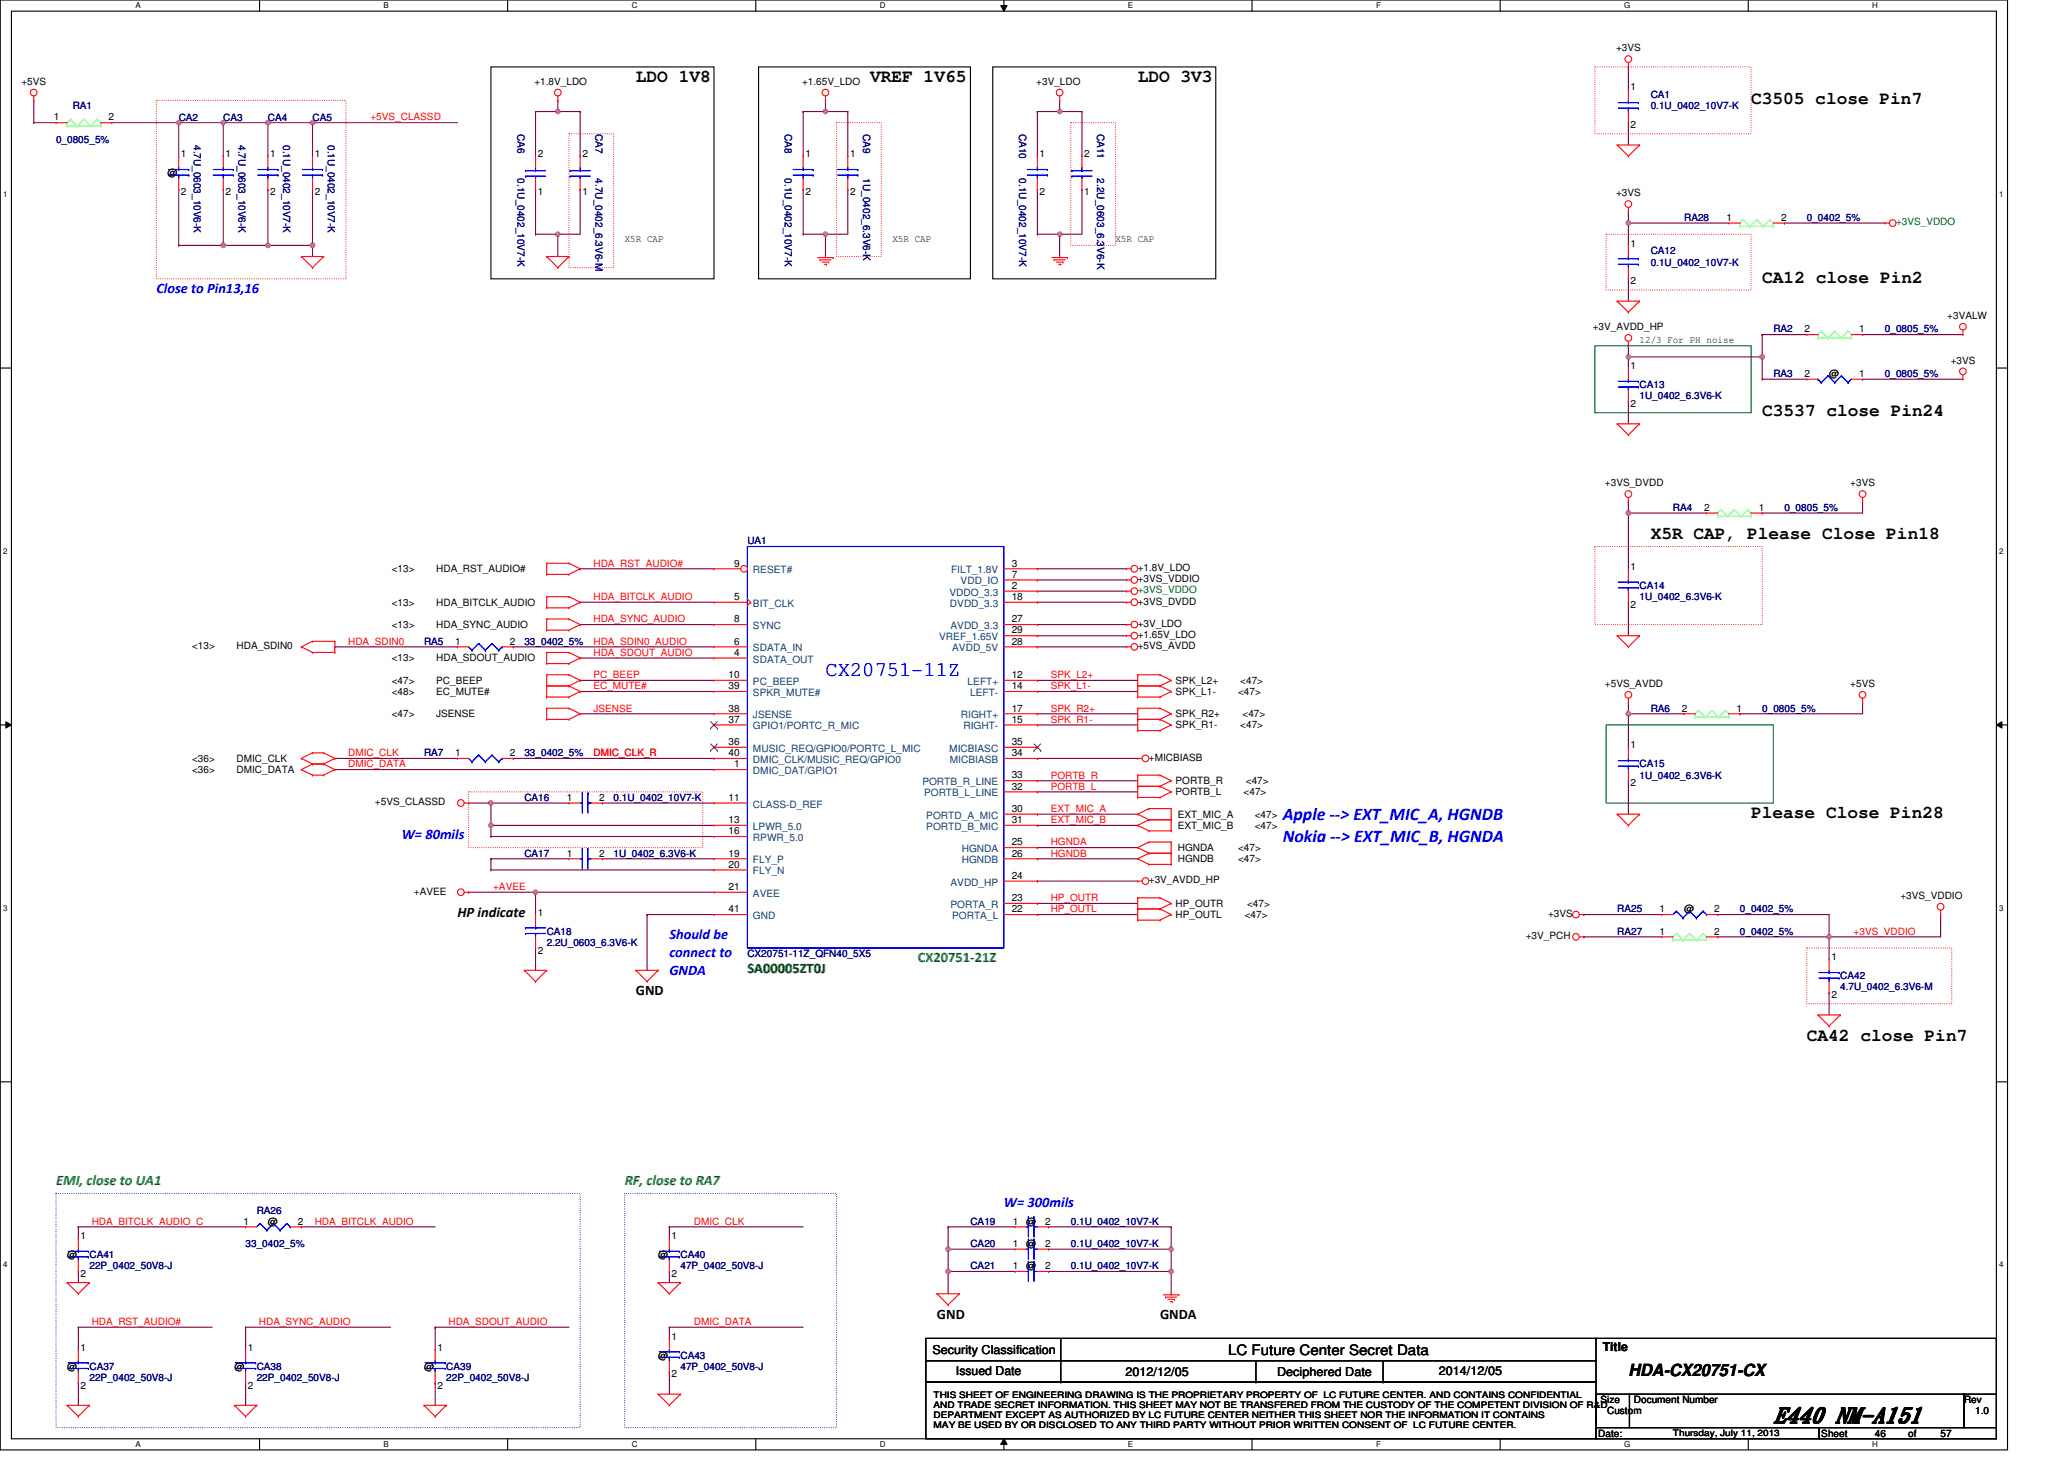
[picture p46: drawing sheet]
<svg xmlns="http://www.w3.org/2000/svg" width="297mm" height="210mm" viewBox="0 0 297 210" stroke-linecap="round" stroke-linejoin="round" font-family="sans-serif">
<defs><g id="words">
<text font-size="3" fill="#00f" x="118.5" y="96.9">CX20751-11Z</text>
<text font-size="3" x="254.6" y="204.1">E440 NM-A151</text>
<g font-size="2.6">
<text x="91.3" y="11.7">LDO 1V8</text>
<text x="124.9" y="11.7">VREF 1V65</text>
<text x="163.3" y="11.7">LDO 3V3</text>
<text x="251.3" y="14.9">C3505 close Pin7</text>
<text x="252.9" y="40.5">CA12 close Pin2</text>
<text x="252.9" y="59.7">C3537 close Pin24</text>
<text x="236.9" y="77.3">X5R CAP, Please Close Pin18</text>
<text x="251.3" y="117.3">Please Close Pin28</text>
<text x="259.3" y="149.4">CA42 close Pin7</text>
</g>
<g font-size="2.6" fill="#00f">
<text x="184.1" y="117.7">Apple --&gt; EXT_MIC_A, HGNDB</text>
<text x="184.1" y="120.8">Nokia --&gt; EXT_MIC_B, HGNDA</text>
</g>
<text font-size="2.4" x="233.7" y="197.4">HDA-CX20751-CX</text>
<g font-size="2.1" fill="#00f">
<text x="22.4" y="42">Close to Pin13,16</text>
<text x="57.6" y="120.4">W= 80mils</text>
<text x="96.1" y="134.8">Should be</text>
<text x="96.1" y="137.3">connect to</text>
<text x="96.1" y="139.9">GNDA</text>
<text x="144.1" y="173.2">W= 300mils</text>
</g>
<g font-size="2.1">
<text x="65.6" y="131.6">HP indicate</text>
<text x="91.3" y="142.8">GND</text>
<text x="134.5" y="189.2">GND</text>
<text x="166.5" y="189.2">GNDA</text>
<text x="176.2" y="194.4">LC Future Center Secret Data</text>
</g>
<g font-size="2.1" fill="#008000">
<text x="131.7" y="138">CX20751-21Z</text>
<text x="107.3" y="139.6">SA00005ZT0J</text>
<text x="8" y="170">EMI, close to UA1</text>
<text x="89.7" y="170">RF, close to RA7</text>
</g>
<g font-size="1.8">
<text x="133.8" y="194.3">Security Classification</text>
<text x="137.2" y="197.3">Issued Date</text>
<text x="161.5" y="197.5">2012/12/05</text>
<text x="183.3" y="197.5">Deciphered Date</text>
<text x="206.5" y="197.3">2014/12/05</text>
<text x="230" y="193.8">Title</text>
</g>
<g font-size="1.4">
<text x="231.9" y="7.4">+3VS</text>
<text x="3.1" y="12.2">+5VS</text>
<text x="7.7" y="17.3">1</text>
<text x="15.6" y="17.3">2</text>
<text x="76.7" y="12.2">+1.8V_LDO</text>
<text x="115.1" y="12.2">+1.65V_LDO</text>
<text x="148.7" y="12.2">+3V_LDO</text>
<text x="234" y="13">1</text>
<text x="26" y="22.6">1</text>
<text x="32.4" y="22.6">1</text>
<text x="38.8" y="22.6">1</text>
<text x="45.2" y="22.6">1</text>
<text x="77.2" y="22.6">2</text>
<text x="83.6" y="22.6">2</text>
<text x="115.6" y="22.6">1</text>
<text x="122" y="22.6">1</text>
<text x="149.2" y="22.6">1</text>
<text x="155.6" y="22.6">2</text>
<text x="234" y="18.4">2</text>
<text x="24" y="25.3">@</text>
<text x="26" y="28">2</text>
<text x="32.4" y="28">2</text>
<text x="38.8" y="28">2</text>
<text x="45.2" y="28">2</text>
<text x="77.2" y="28">1</text>
<text x="83.6" y="28">1</text>
<text x="115.6" y="28">2</text>
<text x="122" y="28">2</text>
<text x="149.2" y="28">2</text>
<text x="155.6" y="28">1</text>
<text x="231.9" y="28.2">+3VS</text>
<text x="89.7" y="34.8">X5R CAP</text>
<text x="128.1" y="34.8">X5R CAP</text>
<text x="160.1" y="34.8">X5R CAP</text>
<text x="234" y="35.4">1</text>
<text x="247.7" y="31.7">1</text>
<text x="255.6" y="31.7">2</text>
<text x="234" y="40.8">2</text>
<text x="228.6" y="47.4">+3V_AVDD_HP</text>
<text x="258.9" y="47.7">2</text>
<text x="266.8" y="47.7">1</text>
<text x="279.4" y="45.8">+3VALW</text>
<text x="234" y="53">1</text>
<text x="235.3" y="49.2">12/3 For PH noise</text>
<text x="279.9" y="52.2">+3VS</text>
<text x="234" y="58.4">2</text>
<text x="258.9" y="54.1">2</text>
<text x="262.5" y="54.1">@</text>
<text x="266.8" y="54.1">1</text>
<text x="230.3" y="69.8">+3VS_DVDD</text>
<text x="265.5" y="69.8">+3VS</text>
<text x="244.5" y="73.3">2</text>
<text x="252.4" y="73.3">1</text>
<text x="56.2" y="82.1">&lt;13&gt;</text>
<text x="62.6" y="82.1">HDA_RST_AUDIO#</text>
<text x="105.3" y="81.3">9</text>
<text x="145.2" y="81.3">3</text>
<text x="145.2" y="82.9">7</text>
<text x="163.3" y="83.5">+3VS_VDDIO</text>
<text x="163.3" y="81.9">+1.8V_LDO</text>
<text x="234" y="81.8">1</text>
<text x="56.2" y="86.9">&lt;13&gt;</text>
<text x="62.6" y="86.9">HDA_BITCLK_AUDIO</text>
<text x="105.3" y="89.3">8</text>
<text x="105.3" y="86.1">5</text>
<text x="145.2" y="84.5">2</text>
<text x="145.2" y="86.1">18</text>
<text x="145.2" y="89.3">27</text>
<text x="163.3" y="86.7">+3VS_DVDD</text>
<text x="163.3" y="89.9">+3V_LDO</text>
<text x="234" y="87.2">2</text>
<text x="27.6" y="93.1">&lt;13&gt;</text>
<text x="34" y="93.1">HDA_SDIN0</text>
<text x="56.2" y="90.1">&lt;13&gt;</text>
<text x="56.2" y="94.9">&lt;13&gt;</text>
<text x="62.6" y="90.1">HDA_SYNC_AUDIO</text>
<text x="62.6" y="94.9">HDA_SDOUT_AUDIO</text>
<text x="65.3" y="92.5">1</text>
<text x="73.2" y="92.5">2</text>
<text x="105.3" y="94.1">4</text>
<text x="105.3" y="92.5">6</text>
<text x="145.2" y="90.9">29</text>
<text x="145.2" y="92.5">28</text>
<text x="163.3" y="91.5">+1.65V_LDO</text>
<text x="163.3" y="93.1">+5VS_AVDD</text>
<text x="56.2" y="99.7">&lt;48&gt;</text>
<text x="56.2" y="98.1">&lt;47&gt;</text>
<text x="62.6" y="99.7">EC_MUTE#</text>
<text x="62.6" y="98.1">PC_BEEP</text>
<text x="104.5" y="98.9">39</text>
<text x="104.5" y="97.3">10</text>
<text x="145.2" y="97.3">12</text>
<text x="145.2" y="98.9">14</text>
<text x="168.7" y="98.1">SPK_L2+</text>
<text x="168.7" y="99.7">SPK_L1-</text>
<text x="177.7" y="99.7">&lt;47&gt;</text>
<text x="178" y="98.1">&lt;47&gt;</text>
<text x="230.3" y="98.6">+5VS_AVDD</text>
<text x="265.5" y="98.6">+5VS</text>
<text x="56.2" y="102.9">&lt;47&gt;</text>
<text x="62.6" y="102.9">JSENSE</text>
<text x="104.5" y="103.7">37</text>
<text x="104.5" y="102.1">38</text>
<text x="104.5" y="106.9">36</text>
<text x="145.2" y="103.7">15</text>
<text x="145.2" y="102.1">17</text>
<text x="145.2" y="106.9">35</text>
<text x="168.7" y="102.9">SPK_R2+</text>
<text x="168.7" y="104.5">SPK_R1-</text>
<text x="178" y="104.5">&lt;47&gt;</text>
<text x="178.3" y="102.9">&lt;47&gt;</text>
<text x="234" y="107.4">1</text>
<text x="241.3" y="102.1">2</text>
<text x="249.2" y="102.1">1</text>
<text x="27.6" y="109.3">&lt;36&gt;</text>
<text x="27.6" y="110.9">&lt;36&gt;</text>
<text x="34" y="109.3">DMIC_CLK</text>
<text x="34" y="110.9">DMIC_DATA</text>
<text x="65.3" y="108.5">1</text>
<text x="73.2" y="108.5">2</text>
<text x="104.5" y="108.5">40</text>
<text x="105.3" y="110.1">1</text>
<text x="145.2" y="108.5">34</text>
<text x="145.2" y="111.7">33</text>
<text x="145.2" y="113.3">32</text>
<text x="164.9" y="109.1">+MICBIASB</text>
<text x="168.7" y="112.5">PORTB_R</text>
<text x="178.8" y="112.5">&lt;47&gt;</text>
<text x="234" y="112.8">2</text>
<text x="53.8" y="115.5">+5VS_CLASSD</text>
<text x="81.3" y="114.9">1</text>
<text x="86" y="114.9">2</text>
<text x="104.5" y="114.9">11</text>
<text x="104.5" y="118.1">13</text>
<text x="104.5" y="119.7">16</text>
<text x="145.2" y="116.5">30</text>
<text x="145.2" y="118.1">31</text>
<text x="168.7" y="114.1">PORTB_L</text>
<text x="169" y="117.3">EXT_MIC_A</text>
<text x="169" y="118.9">EXT_MIC_B</text>
<text x="178.5" y="114.1">&lt;47&gt;</text>
<text x="180.1" y="117.3">&lt;47&gt;</text>
<text x="180.1" y="118.9">&lt;47&gt;</text>
<text x="81.3" y="122.9">1</text>
<text x="86" y="122.9">2</text>
<text x="104.5" y="122.9">19</text>
<text x="104.5" y="124.5">20</text>
<text x="145.2" y="122.9">26</text>
<text x="145.2" y="121.3">25</text>
<text x="169" y="122.1">HGNDA</text>
<text x="169" y="123.7">HGNDB</text>
<text x="177.7" y="122.1">&lt;47&gt;</text>
<text x="177.7" y="123.7">&lt;47&gt;</text>
<text x="59.4" y="128.3">+AVEE</text>
<text x="77.2" y="131.4">1</text>
<text x="104.5" y="127.7">21</text>
<text x="104.5" y="130.9">41</text>
<text x="145.2" y="130.9">22</text>
<text x="145.2" y="129.3">23</text>
<text x="145.2" y="126.1">24</text>
<text x="164.9" y="126.7">+3V_AVDD_HP</text>
<text x="168.7" y="130.1">HP_OUTR</text>
<text x="168.7" y="131.7">HP_OUTL</text>
<text x="178.6" y="131.7">&lt;47&gt;</text>
<text x="178.9" y="130.1">&lt;47&gt;</text>
<text x="222.1" y="131.5">+3VS</text>
<text x="238.1" y="130.9">1</text>
<text x="241.7" y="130.9">@</text>
<text x="246" y="130.9">2</text>
<text x="272.7" y="129">+3VS_VDDIO</text>
<text x="77.2" y="136.8">2</text>
<text x="218.9" y="134.7">+3V_PCH</text>
<text x="238.1" y="134.1">1</text>
<text x="246" y="134.1">2</text>
<text x="262.8" y="137.8">1</text>
<text x="262.8" y="143.2">2</text>
<text x="11.6" y="177.8">1</text>
<text x="34.9" y="175.7">1</text>
<text x="38.4" y="175.7">@</text>
<text x="42.8" y="175.7">2</text>
<text x="96.4" y="177.8">1</text>
<text x="145.3" y="178.9">1</text>
<text x="145.3" y="175.7">1</text>
<text x="147.3" y="178.9">@</text>
<text x="147.3" y="175.7">@</text>
<text x="150" y="178.9">2</text>
<text x="150" y="175.7">2</text>
<text x="9.6" y="180.5">@</text>
<text x="11.6" y="183.2">2</text>
<text x="94.5" y="180.5">@</text>
<text x="96.4" y="183.2">2</text>
<text x="145.3" y="182.1">1</text>
<text x="147.3" y="182.1">@</text>
<text x="150" y="182.1">2</text>
<text x="9.6" y="196.5">@</text>
<text x="11.6" y="193.8">1</text>
<text x="33.6" y="196.5">@</text>
<text x="35.6" y="193.8">1</text>
<text x="60.8" y="196.5">@</text>
<text x="62.8" y="193.8">1</text>
<text x="94.5" y="194.9">@</text>
<text x="96.4" y="192.2">1</text>
<text x="96.4" y="197.6">2</text>
<text x="11.6" y="199.2">2</text>
<text x="35.6" y="199.2">2</text>
<text x="62.8" y="199.2">2</text>
<text x="229.7" y="201.3">Size</text>
<text x="230.6" y="202.9">Custom</text>
<text x="234.5" y="201.3">Document Number</text>
<text x="281.8" y="201.3">Rev</text>
<text x="283.4" y="202.9">1.0</text>
<text x="229.4" y="206.1">Date:</text>
<text x="261.4" y="206.1">Sheet</text>
<text x="269" y="206.1">46</text>
<text x="273.8" y="206.1">of</text>
<text x="278.5" y="206.1">57</text>
</g>
<g font-size="1.4" fill="#000080">
<text x="10.4" y="15.7">RA1</text>
<text x="25.6" y="17.3">CA2</text>
<text x="32" y="17.3">CA3</text>
<text x="38.4" y="17.3">CA4</text>
<text x="44.8" y="17.3">CA5</text>
<text x="236.9" y="14.1">CA1</text>
<text x="236.9" y="15.7">0.1U_0402_10V7-K</text>
<text x="8" y="20.5">0_0805_5%</text>
<text x="27.8" y="20.8" transform="rotate(90 27.8 20.8)">4.7U_0603_10V6-K</text>
<text x="34.2" y="20.8" transform="rotate(90 34.2 20.8)">4.7U_0603_10V6-K</text>
<text x="40.6" y="20.8" transform="rotate(90 40.6 20.8)">0.1U_0402_10V7-K</text>
<text x="47" y="20.8" transform="rotate(90 47 20.8)">0.1U_0402_10V7-K</text>
<text x="74.2" y="19.2" transform="rotate(90 74.2 19.2)">CA6</text>
<text x="85.4" y="19.2" transform="rotate(90 85.4 19.2)">CA7</text>
<text x="112.6" y="19.2" transform="rotate(90 112.6 19.2)">CA8</text>
<text x="123.8" y="19.2" transform="rotate(90 123.8 19.2)">CA9</text>
<text x="146.2" y="19.2" transform="rotate(90 146.2 19.2)">CA10</text>
<text x="157.4" y="19.2" transform="rotate(90 157.4 19.2)">CA11</text>
<text x="74.2" y="25.6" transform="rotate(90 74.2 25.6)">0.1U_0402_10V7-K</text>
<text x="85.4" y="25.6" transform="rotate(90 85.4 25.6)">4.7U_0402_6.3V6-M</text>
<text x="112.6" y="25.6" transform="rotate(90 112.6 25.6)">0.1U_0402_10V7-K</text>
<text x="123.8" y="25.6" transform="rotate(90 123.8 25.6)">1U_0402_6.3V6-K</text>
<text x="146.2" y="25.6" transform="rotate(90 146.2 25.6)">0.1U_0402_10V7-K</text>
<text x="157.4" y="25.6" transform="rotate(90 157.4 25.6)">2.2U_0603_6.3V6-K</text>
<text x="241.7" y="31.7">RA28</text>
<text x="259.3" y="31.7">0_0402_5%</text>
<text x="236.9" y="36.5">CA12</text>
<text x="236.9" y="38.1">0.1U_0402_10V7-K</text>
<text x="254.5" y="47.7">RA2</text>
<text x="270.5" y="47.7">0_0805_5%</text>
<text x="235.3" y="55.7">CA13</text>
<text x="235.3" y="57.3">1U_0402_6.3V6-K</text>
<text x="254.5" y="54.1">RA3</text>
<text x="270.5" y="54.1">0_0805_5%</text>
<text x="240.1" y="73.3">RA4</text>
<text x="256.1" y="73.3">0_0805_5%</text>
<text x="107.3" y="78.1">UA1</text>
<text x="235.3" y="84.5">CA14</text>
<text x="235.3" y="86.1">1U_0402_6.3V6-K</text>
<text x="60.8" y="92.5">RA5</text>
<text x="75.2" y="92.5">33_0402_5%</text>
<text x="236.9" y="102.1">RA6</text>
<text x="252.9" y="102.1">0_0805_5%</text>
<text x="60.8" y="108.5">RA7</text>
<text x="75.2" y="108.5">33_0402_5%</text>
<text x="235.3" y="110.1">CA15</text>
<text x="235.3" y="111.7">1U_0402_6.3V6-K</text>
<text x="75.2" y="114.9">CA16</text>
<text x="88" y="114.9">0.1U_0402_10V7-K</text>
<text x="75.2" y="122.9">CA17</text>
<text x="88" y="122.9">1U_0402_6.3V6-K</text>
<text x="232.1" y="130.9">RA25</text>
<text x="249.7" y="130.9">0_0402_5%</text>
<text x="78.4" y="134.1">CA18</text>
<text x="78.4" y="135.7">2.2U_0603_6.3V6-K</text>
<text x="107.3" y="137.3">CX20751-11Z_QFN40_5X5</text>
<text x="232.1" y="134.1">RA27</text>
<text x="249.7" y="134.1">0_0402_5%</text>
<text x="264.1" y="140.5">CA42</text>
<text x="264.1" y="142.1">4.7U_0402_6.3V6-M</text>
<text x="35.2" y="178.9">33_0402_5%</text>
<text x="36.8" y="174.1">RA26</text>
<text x="139.3" y="178.9">CA20</text>
<text x="139.3" y="175.7">CA19</text>
<text x="153.7" y="178.9">0.1U_0402_10V7-K</text>
<text x="153.7" y="175.7">0.1U_0402_10V7-K</text>
<text x="12.8" y="180.5">CA41</text>
<text x="12.8" y="182.1">22P_0402_50V8-J</text>
<text x="97.7" y="180.5">CA40</text>
<text x="97.7" y="182.1">47P_0402_50V8-J</text>
<text x="139.3" y="182.1">CA21</text>
<text x="153.7" y="182.1">0.1U_0402_10V7-K</text>
<text x="12.8" y="196.5">CA37</text>
<text x="36.8" y="196.5">CA38</text>
<text x="64" y="196.5">CA39</text>
<text x="97.7" y="194.9">CA43</text>
<text x="97.7" y="196.5">47P_0402_50V8-J</text>
<text x="12.8" y="198.1">22P_0402_50V8-J</text>
<text x="36.8" y="198.1">22P_0402_50V8-J</text>
<text x="64" y="198.1">22P_0402_50V8-J</text>
</g>
<g font-size="1.4" fill="#f00">
<text x="53.2" y="17.3">+5VS_CLASSD</text>
<text x="85.2" y="81.3">HDA_RST_AUDIO#</text>
<text x="85.2" y="86.1">HDA_BITCLK_AUDIO</text>
<text x="85.2" y="89.3">HDA_SYNC_AUDIO</text>
<text x="50" y="92.5">HDA_SDIN0</text>
<text x="85.2" y="94.1">HDA_SDOUT_AUDIO</text>
<text x="85.2" y="92.5">HDA_SDIN0_AUDIO</text>
<text x="85.2" y="97.3">PC_BEEP</text>
<text x="85.2" y="98.9">EC_MUTE#</text>
<text x="150.8" y="97.3">SPK_L2+</text>
<text x="150.8" y="98.9">SPK_L1-</text>
<text x="85.2" y="102.1">JSENSE</text>
<text x="150.8" y="102.1">SPK_R2+</text>
<text x="150.8" y="103.7">SPK_R1-</text>
<text x="50" y="108.5">DMIC_CLK</text>
<text x="50" y="110.1">DMIC_DATA</text>
<text x="85.2" y="108.5">DMIC_CLK_R</text>
<text x="150.8" y="111.7">PORTB_R</text>
<text x="150.8" y="113.3">PORTB_L</text>
<text x="150.8" y="118.1">EXT_MIC_B</text>
<text x="150.8" y="116.5">EXT_MIC_A</text>
<text x="150.8" y="121.3">HGNDA</text>
<text x="150.8" y="122.9">HGNDB</text>
<text x="70.8" y="127.7">+AVEE</text>
<text x="150.8" y="130.9">HP_OUTL</text>
<text x="150.8" y="129.3">HP_OUTR</text>
<text x="266" y="134.1">+3VS_VDDIO</text>
<text x="13.2" y="175.7">HDA_BITCLK_AUDIO_C</text>
<text x="45.2" y="175.7">HDA_BITCLK_AUDIO</text>
<text x="99.6" y="175.7">DMIC_CLK</text>
<text x="13.2" y="190.1">HDA_RST_AUDIO#</text>
<text x="37.2" y="190.1">HDA_SYNC_AUDIO</text>
<text x="64.4" y="190.1">HDA_SDOUT_AUDIO</text>
<text x="99.6" y="190.1">DMIC_DATA</text>
</g>
<g font-size="1.4" fill="#008000">
<text x="272.1" y="32.3">+3VS_VDDO</text>
<text x="163.3" y="85.1">+3VS_VDDO</text>
</g>
<g font-size="1.4" fill="#004080">
<text x="108.1" y="82.3">RESET#</text>
<text x="136.5" y="82.3">FILT_1.8V</text>
<text x="137.8" y="83.9">VDD_IO</text>
<text x="108.1" y="87.1">BIT_CLK</text>
<text x="136.2" y="85.5">VDDO_3.3</text>
<text x="136.3" y="87.1">DVDD_3.3</text>
<text x="108.1" y="95.1">SDATA_OUT</text>
<text x="108.1" y="93.5">SDATA_IN</text>
<text x="108.1" y="90.3">SYNC</text>
<text x="134.8" y="91.9">VREF_1.65V</text>
<text x="136.4" y="90.3">AVDD_3.3</text>
<text x="136.6" y="93.5">AVDD_5V</text>
<text x="108.1" y="99.9">SPKR_MUTE#</text>
<text x="108.1" y="98.3">PC_BEEP</text>
<text x="138.9" y="98.3">LEFT+</text>
<text x="139.2" y="99.9">LEFT-</text>
<text x="108.1" y="104.7">GPIO1/PORTC_R_MIC</text>
<text x="108.1" y="103.1">JSENSE</text>
<text x="108.1" y="107.9">MUSIC_REQ/GPIO0/PORTC_L_MIC</text>
<text x="136.2" y="107.9">MICBIASC</text>
<text x="137.9" y="103.1">RIGHT+</text>
<text x="138.3" y="104.7">RIGHT-</text>
<text x="108.1" y="111.1">DMIC_DAT/GPIO1</text>
<text x="108.1" y="109.5">DMIC_CLK/MUSIC_REQ/GPIO0</text>
<text x="132.4" y="112.7">PORTB_R_LINE</text>
<text x="136.3" y="109.5">MICBIASB</text>
<text x="108.1" y="115.9">CLASS-D_REF</text>
<text x="108.1" y="119.1">LPWR_5.0</text>
<text x="132.6" y="114.3">PORTB_L_LINE</text>
<text x="132.9" y="117.5">PORTD_A_MIC</text>
<text x="132.9" y="119.1">PORTD_B_MIC</text>
<text x="108.1" y="123.9">FLY_P</text>
<text x="108.1" y="125.5">FLY_N</text>
<text x="108.1" y="120.7">RPWR_5.0</text>
<text x="138" y="123.9">HGNDB</text>
<text x="138" y="122.3">HGNDA</text>
<text x="108.1" y="128.7">AVEE</text>
<text x="108.1" y="131.9">GND</text>
<text x="136.4" y="130.3">PORTA_R</text>
<text x="136.4" y="127.1">AVDD_HP</text>
<text x="136.6" y="131.9">PORTA_L</text>
</g>
<g font-size="1.3">
<text x="134" y="200.5">THIS SHEET OF ENGINEERING DRAWING IS THE PROPRIETARY PROPERTY OF LC FUTURE CENTER. AND CONTAINS CONFIDENTIAL</text>
<text x="134" y="202">AND TRADE SECRET INFORMATION. THIS SHEET MAY NOT BE TRANSFERED FROM THE CUSTODY OF THE COMPETENT DIVISION OF R&amp;D</text>
<text x="134" y="203.5">DEPARTMENT EXCEPT AS AUTHORIZED BY LC FUTURE CENTER NEITHER THIS SHEET NOR THE INFORMATION IT CONTAINS</text>
<text x="134" y="204.9">MAY BE USED BY OR DISCLOSED TO ANY THIRD PARTY WITHOUT PRIOR WRITTEN CONSENT OF LC FUTURE CENTER.</text>
<text x="240.1" y="206">Thursday, July 11, 2013</text>
</g>
<g font-size="1.1">
<text x="19.4" y="1.2">A</text>
<text x="55" y="1.2">B</text>
<text x="90.6" y="1.2">C</text>
<text x="126.3" y="1.2">D</text>
<text x="161.9" y="1.2">E</text>
<text x="197.5" y="1.2">F</text>
<text x="233.1" y="1.2">G</text>
<text x="268.7" y="1.2">H</text>
<text x=".4" y="28.2">1</text>
<text x="286.9" y="28.2">1</text>
<text x=".4" y="79.4">2</text>
<text x="286.9" y="79.4">2</text>
<text x=".4" y="130.6">3</text>
<text x="286.9" y="130.6">3</text>
<text x=".4" y="181.9">4</text>
<text x="286.9" y="181.9">4</text>
<text x="19.4" y="207.6">A</text>
<text x="55" y="207.6">B</text>
<text x="90.6" y="207.6">C</text>
<text x="126.3" y="207.6">D</text>
<text x="161.9" y="207.6">E</text>
<text x="197.5" y="207.6">F</text>
<text x="233.1" y="207.6">G</text>
<text x="268.7" y="207.6">H</text>
</g>
</g></defs>
<path d="M0 0h288.1v208h-288.1zM1.6 1.6h284.9v204.8h-284.9z" fill="none" stroke="#000" stroke-width=".16"/>
<g fill="#fff">
<path d="M19.4 .2h.8v1.2h-.8z"/>
<path d="M19.4 206.6h.8v1.3h-.8z"/>
</g>
<path d="M37.2 0v1.6M37.2 206.4v1.6" fill="none" stroke="#000" stroke-width=".16"/>
<g fill="#fff">
<path d="M55 .2h.8v1.2h-.8z"/>
<path d="M55 206.6h.8v1.3h-.8z"/>
</g>
<path d="M72.8 0v1.6M72.8 206.4v1.6" fill="none" stroke="#000" stroke-width=".16"/>
<g fill="#fff">
<path d="M90.6 .2h.9v1.2h-.9z"/>
<path d="M90.6 206.6h.9v1.3h-.9z"/>
</g>
<path d="M108.5 0v1.6M108.5 206.4v1.6" fill="none" stroke="#000" stroke-width=".16"/>
<g fill="#fff">
<path d="M126.3 .2h.8v1.2h-.8z"/>
<path d="M126.3 206.6h.8v1.3h-.8z"/>
</g>
<path d="M144.1 0v1.6M144.1 206.4v1.6" fill="none" stroke="#000" stroke-width=".16"/>
<path d="M143.6 .8h.9l-.4 .8zM144.1 206.4l.4 .8h-.9z" fill="#000"/>
<path d="M143.6 .8h.9l-.4 .8zM144.1 206.4l.4 .8h-.9z" fill="none" stroke="#000" stroke-width=".14"/>
<g fill="#fff">
<path d="M161.9 .2h.7v1.2h-.7z"/>
<path d="M161.9 206.6h.7v1.3h-.7z"/>
</g>
<path d="M179.7 0v1.6M179.7 206.4v1.6" fill="none" stroke="#000" stroke-width=".16"/>
<g fill="#fff">
<path d="M197.5 .2h.7v1.2h-.7z"/>
<path d="M197.5 206.6h.7v1.3h-.7z"/>
</g>
<path d="M215.3 0v1.6M215.3 206.4v1.6" fill="none" stroke="#000" stroke-width=".16"/>
<g fill="#fff">
<path d="M233.1 .2h.9v1.2h-.9z"/>
<path d="M233.1 206.6h.9v1.3h-.9z"/>
</g>
<path d="M250.9 0v1.6M250.9 206.4v1.6" fill="none" stroke="#000" stroke-width=".16"/>
<g fill="#fff">
<path d="M268.7 .2h.8v1.2h-.8z"/>
<path d="M268.7 206.6h.8v1.3h-.8z"/>
<path d="M.4 27.2h.7v1.3h-.7z"/>
<path d="M286.9 27.2h.6v1.3h-.6z"/>
<path d="M.4 78.4h.7v1.3h-.7z"/>
<path d="M286.9 78.4h.6v1.3h-.6z"/>
</g>
<path d="M0 52.8h1.6M286.5 52.8h1.6" fill="none" stroke="#000" stroke-width=".16"/>
<g fill="#fff">
<path d="M.4 129.6h.7v1.3h-.7z"/>
<path d="M286.9 129.6h.6v1.3h-.6z"/>
</g>
<path d="M0 104h1.6M286.5 104h1.6" fill="none" stroke="#000" stroke-width=".16"/>
<path d="M.8 103.5l.8 .5-.8 .5zM286.5 104l.8-.5v1z" fill="#000"/>
<path d="M.8 103.5l.8 .5-.8 .5zM286.5 104l.8-.5v1z" fill="none" stroke="#000" stroke-width=".14"/>
<g fill="#fff">
<path d="M.4 180.8h.7v1.3h-.7z"/>
<path d="M286.9 180.8h.6v1.3h-.6z"/>
</g>
<path d="M70.4 9.6h32.1v30.4h-32.1zM108.9 9.6h30.4v30.4h-30.4zM142.5 9.6h32v30.4h-32zM0 155.2h1.6M286.5 155.2h1.6" fill="none" stroke="#000" stroke-width=".16"/>
<path d="M22.4 14.4h27.2v25.6h-27.2zM81.6 19.2h6.4v19.2h-6.4zM120.1 17.6h6.4v19.2h-6.4zM153.7 17.6h6.4v17.6h-6.4zM228.9 9.6h22.4v9.6h-22.4zM230.5 33.6h20.8v8h-20.8zM228.9 78.4h24v11.2h-24zM67.2 113.6h33.7v8h-33.7zM259.3 136h20.8v8h-20.8z" fill="none" stroke="#f00" stroke-width=".16" stroke-dasharray="0 .3"/>
<path d="M228.9 49.6h22.4v9.6h-22.4zM230.5 104h24v11.2h-24z" fill="none" stroke="#008000" stroke-width=".16"/>
<path d="M8 171.2h75.2v33.6h-75.2zM89.7 171.2h30.4v33.6h-30.4z" fill="none" stroke="#00f" stroke-width=".16" stroke-dasharray="0 .3"/>
<path d="M150.5 179.2h.1M150.5 179.2h17.6" fill="none" stroke="#800040" stroke-width=".16"/>
<circle cx="168.1" cy="179.2" r=".31" fill="#f0f"/>
<circle cx="168.1" cy="179.2" r=".31" fill="none" stroke="#f0f" stroke-width=".16"/>
<path d="M150.5 182.4h.1M150.5 182.4h17.6" fill="none" stroke="#800040" stroke-width=".16"/>
<circle cx="168.1" cy="182.4" r=".31" fill="#f0f"/>
<circle cx="168.1" cy="182.4" r=".31" fill="none" stroke="#f0f" stroke-width=".16"/>
<g fill="none" stroke="#800040" stroke-width=".16">
<path d="M48 92.8h.1M48 92.8h17.6M83.2 86.4h.1M83.2 89.6h.1M83.2 94.4h.1M83.2 97.6h.1M83.2 99.2h.1M83.2 86.4h19.3M83.2 89.6h19.3M83.2 94.4h19.3M83.2 97.6h19.3M83.2 99.2h19.3"/>
<path d="M148.9 86.4h.1M148.9 81.6h.1M148.9 91.2h.1M148.9 89.6h.1M148.9 92.8h.1M148.9 86.4h12.8M148.9 89.6h12.8M148.9 92.8h12.8M148.9 81.6h12.8M148.9 91.2h12.8M83.2 102.4h.1M83.2 102.4h19.3"/>
<path d="M233.7 112h.1M233.7 102.4h.1M233.7 102.4v4.8M233.7 112v4.8M249.7 102.4h.1M267.3 100.8h.1M267.3 100.8v1.6h-17.6"/>
</g>
<circle cx="233.7" cy="102.4" r=".31" fill="#f0f"/>
<circle cx="233.7" cy="102.4" r=".31" fill="none" stroke="#f0f" stroke-width=".16"/>
<path d="M233.7 102.4h.1M233.7 102.4h8" fill="none" stroke="#800040" stroke-width=".16"/>
<circle cx="233.7" cy="102.4" r=".31" fill="#f0f"/>
<circle cx="233.7" cy="102.4" r=".31" fill="none" stroke="#f0f" stroke-width=".16"/>
<path d="M70.4 118.4h.1M70.4 118.4h32.1" fill="none" stroke="#800040" stroke-width=".16"/>
<circle cx="70.4" cy="118.4" r=".31" fill="#f0f"/>
<circle cx="70.4" cy="118.4" r=".31" fill="none" stroke="#f0f" stroke-width=".16"/>
<g fill="none" stroke="#800040" stroke-width=".16">
<path d="M70.4 118.4h.1M70.4 115.2h.1M70.4 118.4v1.6M70.4 115.2h11.2M86.4 115.2h.1M86.4 115.2h16.1M70.4 120h.1M70.4 120h32.1M148.9 121.6h.1M148.9 123.2h.1M148.9 121.6h14.4M148.9 123.2h14.4"/>
<path d="M168.1 176h.1M168.1 179.2h.1M168.1 176v9.6M168.1 182.4h.1"/>
</g>
<circle cx="70.4" cy="115.2" r=".31" fill="#f0f"/>
<circle cx="70.4" cy="115.2" r=".31" fill="none" stroke="#f0f" stroke-width=".16"/>
<path d="M76.8 16h.1M76.8 16v6.4M80 16h.1M80 16h3.2M148.9 118.4h.1M148.9 116.8h.1M148.9 118.4h14.4M148.9 116.8h14.4M148.9 126.4h.1M148.9 126.4h14.4" fill="none" stroke="#800040" stroke-width=".16"/>
<circle cx="80" cy="16" r=".31" fill="#f0f"/>
<circle cx="80" cy="16" r=".31" fill="none" stroke="#f0f" stroke-width=".16"/>
<path d="M83.2 16h.1M83.2 16v6.4M76.8 27.2h.1M76.8 27.2v6.4M80 33.6h.1M80 33.6h3.2" fill="none" stroke="#800040" stroke-width=".16"/>
<circle cx="80" cy="33.6" r=".31" fill="#f0f"/>
<circle cx="80" cy="33.6" r=".31" fill="none" stroke="#f0f" stroke-width=".16"/>
<g fill="none" stroke="#800040" stroke-width=".16">
<path d="M76.8 16h.1M80 14.4h.1M80 14.4v1.6h-3.2M233.7 17.6h.1M233.7 9.6h.1M233.7 9.6v3.2M233.7 17.6v3.2M76.8 33.6h.1M76.8 33.6h3.2M80 33.6h.1M80 33.6v3.2M83.2 27.2h.1"/>
<path d="M83.2 27.2v6.4M233.7 32h.1M233.7 32v3.2M233.7 40h.1M233.7 40v3.2M252.9 54.4h.1M252.9 51.2h.1M252.9 54.4h6.4M252.9 51.2v3.2M267.3 48h.1M267.3 54.4h.1M267.3 48h14.4"/>
<path d="M267.3 54.4h14.4M148.9 131.2h.1M148.9 129.6h.1M148.9 131.2h14.4M148.9 129.6h14.4"/>
</g>
<circle cx="252.9" cy="51.2" r=".31" fill="#f0f"/>
<circle cx="252.9" cy="51.2" r=".31" fill="none" stroke="#f0f" stroke-width=".16"/>
<path d="M233.7 51.2h.1M233.7 51.2h19.2M252.9 48h.1M252.9 48h6.4" fill="none" stroke="#800040" stroke-width=".16"/>
<circle cx="252.9" cy="51.2" r=".31" fill="#f0f"/>
<circle cx="252.9" cy="51.2" r=".31" fill="none" stroke="#f0f" stroke-width=".16"/>
<circle cx="233.7" cy="51.2" r=".31" fill="#f0f"/>
<circle cx="233.7" cy="51.2" r=".31" fill="none" stroke="#f0f" stroke-width=".16"/>
<g fill="none" stroke="#800040" stroke-width=".16">
<path d="M233.7 49.6h.1M233.7 49.6v1.6M252.9 48h.1M252.9 48v3.2M233.7 73.6h.1M233.7 73.6v8M252.9 73.6h.1M252.9 73.6h14.4M233.7 86.4h.1M233.7 86.4v4.8M148.9 112h.1M148.9 113.6h.1"/>
<path d="M148.9 112h14.4M148.9 113.6h14.4"/>
</g>
<circle cx="233.7" cy="73.6" r=".31" fill="#f0f"/>
<circle cx="233.7" cy="73.6" r=".31" fill="none" stroke="#f0f" stroke-width=".16"/>
<path d="M148.9 27.2h.1M148.9 27.2v6.4M152.1 33.6h.1M152.1 33.6h3.2M73.6 108.8h.1M73.6 108.8h28.9" fill="none" stroke="#800040" stroke-width=".16"/>
<circle cx="152.1" cy="33.6" r=".31" fill="#f0f"/>
<circle cx="152.1" cy="33.6" r=".31" fill="none" stroke="#f0f" stroke-width=".16"/>
<path d="M148.9 16h.1M148.9 16v6.4M152.1 16h.1M152.1 16h3.2M148.9 33.6h.1M148.9 33.6h3.2M152.1 33.6h.1M152.1 33.6v3.2M155.3 27.2h.1M155.3 27.2v6.4" fill="none" stroke="#800040" stroke-width=".16"/>
<circle cx="152.1" cy="16" r=".31" fill="#f0f"/>
<circle cx="152.1" cy="16" r=".31" fill="none" stroke="#f0f" stroke-width=".16"/>
<g fill="none" stroke="#800040" stroke-width=".16">
<path d="M148.9 16h.1M152.1 14.4h.1M152.1 14.4v1.6h-3.2M155.3 16h.1M155.3 16v6.4M115.3 27.2h.1M115.3 27.2v6.4M118.5 33.6h.1M118.5 33.6v3.2M121.7 27.2h.1M121.7 27.2v6.4h-3.2M83.2 81.6h.1"/>
<path d="M83.2 81.6h19.3"/>
</g>
<circle cx="118.5" cy="33.6" r=".31" fill="#f0f"/>
<circle cx="118.5" cy="33.6" r=".31" fill="none" stroke="#f0f" stroke-width=".16"/>
<path d="M115.3 16h.1M115.3 16v6.4M118.5 16h.1M118.5 14.4h.1M118.5 16h3.2M118.5 14.4v1.6M121.7 16h.1M121.7 16v6.4M115.3 33.6h.1M115.3 33.6h3.2" fill="none" stroke="#800040" stroke-width=".16"/>
<circle cx="118.5" cy="16" r=".31" fill="#f0f"/>
<circle cx="118.5" cy="16" r=".31" fill="none" stroke="#f0f" stroke-width=".16"/>
<path d="M115.3 16h.1M115.3 16h3.2M233.7 73.6h.1M233.7 73.6h11.2M267.3 72h.1M267.3 72v1.6M233.7 100.8h.1M233.7 100.8v1.6" fill="none" stroke="#800040" stroke-width=".16"/>
<circle cx="233.7" cy="73.6" r=".31" fill="#f0f"/>
<circle cx="233.7" cy="73.6" r=".31" fill="none" stroke="#f0f" stroke-width=".16"/>
<g fill="none" stroke="#800040" stroke-width=".16">
<path d="M233.7 57.6h.1M233.7 51.2h.1M233.7 51.2v1.6M233.7 57.6v3.2M233.7 72h.1M233.7 72v1.6M148.9 83.2h.1M148.9 97.6h.1M148.9 99.2h.1M148.9 83.2h12.8M148.9 97.6h14.4M148.9 99.2h14.4"/>
<path d="M148.9 102.4h.1M148.9 104h.1M148.9 108.8h.1M148.9 102.4h14.4M148.9 104h14.4M148.9 108.8h14.4M92.9 131.2h.1M92.9 131.2v8M136.1 182.4h.1M136.1 182.4h9.6"/>
</g>
<circle cx="136.1" cy="182.4" r=".31" fill="#f0f"/>
<circle cx="136.1" cy="182.4" r=".31" fill="none" stroke="#f0f" stroke-width=".16"/>
<path d="M136.1 179.2h.1M136.1 179.2h9.6M136.1 182.4h.1M136.1 182.4v3.2" fill="none" stroke="#800040" stroke-width=".16"/>
<circle cx="136.1" cy="179.2" r=".31" fill="#f0f"/>
<circle cx="136.1" cy="179.2" r=".31" fill="none" stroke="#f0f" stroke-width=".16"/>
<g fill="none" stroke="#800040" stroke-width=".16">
<path d="M48 108.8h.1M48 110.4h.1M48 108.8h17.6M48 110.4h54.5M76.8 128h.1M76.8 128h25.7M92.9 131.2h.1M92.9 131.2h9.6M136.1 179.2h.1M136.1 176h.1M136.1 176v6.4M136.1 176h9.6"/>
<path d="M150.5 176h.1M150.5 176h17.6"/>
</g>
<circle cx="76.8" cy="128" r=".31" fill="#f0f"/>
<circle cx="76.8" cy="128" r=".31" fill="none" stroke="#f0f" stroke-width=".16"/>
<g fill="none" stroke="#800040" stroke-width=".16">
<path d="M44.8 17.6h.1M44.8 17.6h20.8M67.2 115.2h.1M67.2 115.2h3.2M70.4 115.2h.1M70.4 115.2v3.2M67.2 128h.1M67.2 128h9.6M70.4 123.2h.1M70.4 124.8h.1M70.4 123.2v1.6M70.4 123.2h11.2"/>
<path d="M70.4 124.8h32.1M76.8 128h.1M76.8 136h.1M76.8 128v3.2M76.8 136v3.2M86.4 123.2h.1M86.4 123.2h16.1"/>
</g>
<circle cx="44.8" cy="17.6" r=".31" fill="#f0f"/>
<circle cx="44.8" cy="17.6" r=".31" fill="none" stroke="#f0f" stroke-width=".16"/>
<path d="M38.4 17.6h.1M38.4 17.6v4.8M44.8 27.2h.1M44.8 27.2v8" fill="none" stroke="#800040" stroke-width=".16"/>
<circle cx="44.8" cy="35.2" r=".31" fill="#f0f"/>
<circle cx="44.8" cy="35.2" r=".31" fill="none" stroke="#f0f" stroke-width=".16"/>
<path d="M38.4 35.2h.1M38.4 35.2h6.4" fill="none" stroke="#800040" stroke-width=".16"/>
<circle cx="44.8" cy="35.2" r=".31" fill="#f0f"/>
<circle cx="44.8" cy="35.2" r=".31" fill="none" stroke="#f0f" stroke-width=".16"/>
<circle cx="38.4" cy="35.2" r=".31" fill="#f0f"/>
<circle cx="38.4" cy="35.2" r=".31" fill="none" stroke="#f0f" stroke-width=".16"/>
<path d="M38.4 27.2h.1M38.4 27.2v8" fill="none" stroke="#800040" stroke-width=".16"/>
<circle cx="38.4" cy="35.2" r=".31" fill="#f0f"/>
<circle cx="38.4" cy="35.2" r=".31" fill="none" stroke="#f0f" stroke-width=".16"/>
<path d="M32 27.2h.1M32 27.2v8" fill="none" stroke="#800040" stroke-width=".16"/>
<circle cx="32" cy="35.2" r=".31" fill="#f0f"/>
<circle cx="32" cy="35.2" r=".31" fill="none" stroke="#f0f" stroke-width=".16"/>
<g fill="none" stroke="#800040" stroke-width=".16">
<path d="M25.6 17.6h.1M25.6 17.6v4.8M32 17.6h.1M32 17.6v4.8M44.8 17.6h.1M44.8 17.6v4.8M25.6 35.2h.1M25.6 27.2h.1M25.6 27.2v8M25.6 35.2h12.8M32 35.2h.1M44.8 35.2h.1"/>
<path d="M44.8 35.2v1.6"/>
</g>
<circle cx="32" cy="35.2" r=".31" fill="#f0f"/>
<circle cx="32" cy="35.2" r=".31" fill="none" stroke="#f0f" stroke-width=".16"/>
<path d="M25.6 17.6h.1M25.6 17.6h6.4M38.4 17.6h.1M38.4 17.6h6.4" fill="none" stroke="#800040" stroke-width=".16"/>
<circle cx="38.4" cy="17.6" r=".31" fill="#f0f"/>
<circle cx="38.4" cy="17.6" r=".31" fill="none" stroke="#f0f" stroke-width=".16"/>
<path d="M4.8 14.4h.1M4.8 17.6h.1M4.8 14.4v3.2M4.8 17.6h3.2M16 17.6h9.6M25.6 17.6h.1" fill="none" stroke="#800040" stroke-width=".16"/>
<circle cx="25.6" cy="17.6" r=".31" fill="#f0f"/>
<circle cx="25.6" cy="17.6" r=".31" fill="none" stroke="#f0f" stroke-width=".16"/>
<path d="M32 17.6h.1M32 17.6h6.4" fill="none" stroke="#800040" stroke-width=".16"/>
<circle cx="32" cy="17.6" r=".31" fill="#f0f"/>
<circle cx="32" cy="17.6" r=".31" fill="none" stroke="#f0f" stroke-width=".16"/>
<g fill="none" stroke="#800040" stroke-width=".16">
<path d="M73.6 92.8h.1M73.6 92.8h28.9M227.3 134.4h.1M227.3 134.4h11.2M262.5 134.4h.1M262.5 134.4v3.2M262.5 134.4h16M262.5 142.4h.1M262.5 142.4v3.2M11.2 176h.1M11.2 176h24M11.2 176v1.6"/>
<path d="M43.2 176h.1M43.2 176h19.2M11.2 182.4h.1M11.2 190.4h.1M11.2 198.4h.1M11.2 182.4v1.6M11.2 190.4v3.2M11.2 198.4v3.2M11.2 190.4h19.2M35.2 198.4h.1M35.2 190.4h.1M35.2 190.4h20.8"/>
<path d="M35.2 190.4v3.2M35.2 198.4v3.2M62.4 198.4h.1M62.4 190.4h.1M62.4 190.4h19.2M62.4 190.4v3.2M62.4 198.4v3.2"/>
</g>
<circle cx="262.5" cy="134.4" r=".31" fill="#f0f"/>
<circle cx="262.5" cy="134.4" r=".31" fill="none" stroke="#f0f" stroke-width=".16"/>
<g fill="none" stroke="#800040" stroke-width=".16">
<path d="M233.7 32h.1M233.7 32h14.4M148.9 84.8h.1M148.9 84.8h12.8M227.3 131.2h.1M227.3 131.2h11.2M246.5 134.4h.1M246.5 131.2h.1M246.5 134.4h16M246.5 131.2h16v3.2M262.5 134.4h.1M278.5 131.2h.1"/>
<path d="M278.5 131.2v3.2"/>
</g>
<circle cx="233.7" cy="32" r=".31" fill="#f0f"/>
<circle cx="233.7" cy="32" r=".31" fill="none" stroke="#f0f" stroke-width=".16"/>
<g fill="none" stroke="#800040" stroke-width=".16">
<path d="M233.7 30.4h.1M233.7 30.4v1.6M256.1 32h.1M256.1 32h14.4M96.1 176h.1M96.1 176h19.2M96.1 176v1.6M96.1 182.4h.1M96.1 190.4h.1M96.1 196.8h.1M96.1 182.4v1.6M96.1 190.4v1.6"/>
<path d="M96.1 196.8v3.2M96.1 190.4h19.2"/>
</g>
<g fill="none" stroke="#f00" stroke-width=".16">
<path d="M4.8 14.4h.1M4.8 13.8v.6M8 17.6h.1M8 17.6h1.6M14.4 17.6h1.6M16 17.6h.1M80 14.4h.1M80 13.8v.6M118.5 14.4h.1M118.5 13.8v.6M152.1 14.4h.1M152.1 13.8v.6"/>
<path d="M233.7 9.6h.1M233.7 9v.6M38.4 22.4h.1M38.4 27.2h.1M38.4 22.4v1.6M38.4 25.6v1.6M43.2 36.8h.1M43.2 36.8h3.2M43.2 36.8l1.6 1.6M44.8 38.4h.1M46.4 36.8h.1M46.4 36.8l-1.6 1.6"/>
<path d="M78.4 36.8h.1M78.4 36.8h3.2M78.4 36.8l1.6 1.6M80 38.4h.1M81.6 36.8h.1M81.6 36.8l-1.6 1.6M83.2 27.2h.1M83.2 22.4h.1M83.2 22.4v1.6M83.2 25.6v1.6M117.3 37h2.3M117.7 37.3h.1"/>
<path d="M117.7 37.3h1.6M118 37.6h.9M118.3 37.9h.3M118.5 36.8h.1M118.5 36.8v.2M118.6 37.9h.1M118.9 37.6h.1M119.6 37h.1M148.9 22.4h.1M148.9 27.2h.1M148.9 22.4v1.6M148.9 25.6v1.6"/>
<path d="M150.9 37h2.3M151.3 37.3h.1M151.3 37.3h1.6M151.6 37.6h.9M151.9 37.9h.3M152.1 36.8h.1M152.1 36.8v.2M152.2 37.9h.1M152.5 37.6h.1M153.2 37h.1M155.3 27.2h.1M155.3 22.4h.1"/>
<path d="M155.3 22.4v1.6M155.3 25.6v1.6M232.1 20.8h.1M232.1 20.8h3.2M232.1 20.8l1.6 1.6M233.7 22.4h.1M233.7 30.4h.1M233.7 35.2h.1M233.7 29.8v.6M233.7 35.2v1.6M233.7 38.4v1.6M235.3 20.8h.1"/>
<path d="M235.3 20.8l-1.6 1.6M270.5 32h.1M270.5 32h.6M232.1 43.2h.1M232.1 43.2h3.2M232.1 43.2l1.6 1.6M233.7 49.6h.1M233.7 44.8h.1M233.7 40h.1M233.7 49v.6M235.3 43.2h.1M235.3 43.2l-1.6 1.6"/>
<path d="M281.7 48h.1M281.7 54.4h.1M281.7 47.4v.6M281.7 53.8v.6M232.1 60.8h.1M232.1 60.8h3.2M232.1 60.8l1.6 1.6M233.7 72h.1M233.7 62.4h.1M233.7 71.4v.6M235.3 60.8h.1M235.3 60.8l-1.6 1.6"/>
<path d="M267.3 72h.1M267.3 71.4v.6M43.2 92.8h.1M43.2 92.8l1.6 .8M44.8 92h.1M44.8 93.6h.1M44.8 93.6h3.2M44.8 92l-1.6 .8M44.8 92h3.2M48 92h.1M48 93.6h.1M48 92v1.6"/>
<path d="M78.4 82.4h.1M78.4 80.8h.1M78.4 87.2h.1M78.4 85.6h.1M78.4 90.4h.1M78.4 88.8h.1M78.4 95.2h.1M78.4 93.6h.1M78.4 98.4h.1M78.4 96.8h.1M78.4 80.8h3.2M78.4 82.4h3.2"/>
<path d="M78.4 80.8v1.6M78.4 85.6v1.6M78.4 88.8v1.6M78.4 93.6v1.6M78.4 96.8v3.2M78.4 85.6h3.2M78.4 87.2h3.2M78.4 88.8h3.2M78.4 90.4h3.2M78.4 93.6h3.2M78.4 95.2h3.2M78.4 98.4h3.2"/>
<path d="M78.4 96.8h3.2M81.6 80.8h.1M81.6 82.4h.1M81.6 85.6h.1M81.6 87.2h.1M81.6 88.8h.1M81.6 90.4h.1M81.6 93.6h.1M81.6 95.2h.1M81.6 98.4h.1M81.6 96.8h.1M81.6 80.8l1.6 .8"/>
<path d="M81.6 85.6l1.6 .8M81.6 88.8l1.6 .8M81.6 93.6l1.6 .8M81.6 98.4l1.6 .8M81.6 96.8l1.6 .8M83.2 81.6h.1M83.2 86.4h.1M83.2 89.6h.1M83.2 94.4h.1M83.2 99.2h.1M83.2 97.6h.1M83.2 81.6l-1.6 .8"/>
<path d="M83.2 86.4l-1.6 .8M83.2 89.6l-1.6 .8M83.2 94.4l-1.6 .8M83.2 99.2l-1.6 .8M83.2 97.6l-1.6 .8M102.5 99.2h.1M102.5 97.6h.1M102.5 94.4h.1M102.5 92.8h.1M102.5 89.6h.1M102.5 86.4h.1M102.5 86.4h4.8"/>
<path d="M102.5 89.6h4.8M102.5 92.8h4.8M102.5 99.2h4.8M102.5 97.6h4.8M102.5 94.4h4.8M107.3 86.9h.1M107.3 85.9l.4 .5M107.7 86.4h.1M107.7 86.4l-.4 .5M161.7 86.4h.1M161.7 83.2h.1M161.7 81.6h.1"/>
<path d="M161.7 89.6h.1M161.7 91.2h.1M161.7 92.8h.1M161.7 84.8h.1M161.7 86.4h.6M161.7 83.2h.6M161.7 81.6h.6M161.7 91.2h.6M161.7 89.6h.6M161.7 92.8h.6M161.7 84.8h.6M163.3 96.8h.1"/>
<path d="M163.3 98.4h.1M163.3 98.4h3.2M163.3 96.8v3.2M163.3 96.8h3.2M166.5 96.8h.1M166.5 98.4h.1M166.5 96.8l1.6 .8M166.5 98.4l1.6 .8M168.1 97.6h.1M168.1 99.2h.1M168.1 97.6l-1.6 .8M168.1 99.2l-1.6 .8"/>
<path d="M232.1 91.2h.1M232.1 91.2h3.2M232.1 91.2l1.6 1.6M233.7 92.8h.1M235.3 91.2h.1M235.3 91.2l-1.6 1.6M43.2 108.8h.1M43.2 110.4h.1M43.2 108.8l1.6 .8M43.2 110.4l1.6 .8M44.8 108h.1M44.8 109.6h.1"/>
<path d="M44.8 111.2h.1M44.8 108l-1.6 .8M44.8 108h1.6M44.8 109.6h1.6M44.8 109.6l-1.6 .8M44.8 111.2h1.6M46.4 108h.1M46.4 109.6h.1M46.4 111.2h.1M46.4 108l1.6 .8M46.4 109.6l1.6 .8M48 108.8h.1"/>
<path d="M48 110.4h.1M48 108.8l-1.6 .8M48 110.4l-1.6 .8M66.6 115.2h.6M67.2 115.2h.1M78.4 100h.1M78.4 103.2h.1M78.4 101.6h.1M78.4 101.6v1.6M78.4 100h3.2M78.4 101.6h3.2M78.4 103.2h3.2"/>
<path d="M81.6 100h.1M81.6 101.6h.1M81.6 103.2h.1M81.6 101.6l1.6 .8M83.2 102.4h.1M83.2 102.4l-1.6 .8M102.5 110.4h.1M102.5 108.8h.1M102.5 104h.1M102.5 102.4h.1M102.5 108.8h4.8M102.5 110.4h4.8"/>
<path d="M102.5 104h4.8M102.5 102.4h4.8M163.3 116.8h.1M163.3 118.4h.1M163.3 111.2h.1M163.3 112.8h.1M163.3 114.4h.1M163.3 100h.1M163.3 101.6h.1M163.3 103.2h.1M163.3 104.8h.1M163.3 108.8h.1"/>
<path d="M163.3 100h3.2M163.3 111.2h3.2M163.3 101.6h3.2M163.3 103.2h3.2M163.3 116.8l1.6 .8M163.3 118.4l1.6 .8M163.3 101.6v3.2M163.3 111.2v3.2M163.3 112.8h3.2M163.3 114.4h3.2M163.3 104.8h3.2M163.3 108.8h.6"/>
<path d="M164.9 116h.1M164.9 117.6h.1M164.9 119.2h.1M164.9 116h3.2M164.9 116l-1.6 .8M164.9 117.6h3.2M164.9 117.6l-1.6 .8M164.9 119.2h3.2M166.5 111.2h.1M166.5 112.8h.1M166.5 114.4h.1M166.5 100h.1"/>
<path d="M166.5 101.6h.1M166.5 103.2h.1M166.5 104.8h.1M166.5 111.2l1.6 .8M166.5 112.8l1.6 .8M166.5 101.6l1.6 .8M166.5 103.2l1.6 .8M168.1 117.6h.1M168.1 116h.1M168.1 119.2h.1M168.1 112h.1M168.1 113.6h.1"/>
<path d="M168.1 102.4h.1M168.1 104h.1M168.1 116v3.2M168.1 112l-1.6 .8M168.1 113.6l-1.6 .8M168.1 102.4l-1.6 .8M168.1 104l-1.6 .8M232.1 116.8h.1M232.1 116.8h3.2M232.1 116.8l1.6 1.6M233.7 118.4h.1M233.7 100.8h.1"/>
<path d="M233.7 100.2v.6M235.3 116.8h.1M235.3 116.8l-1.6 1.6M267.3 100.8h.1M267.3 100.2v.6M66.6 128h.6M67.2 128h.1M75.2 139.2h.1M75.2 139.2h3.2M75.2 139.2l1.6 1.6M78.4 139.2h.1M78.4 139.2l-1.6 1.6"/>
<path d="M91.3 139.2h.1M91.3 139.2h3.2M91.3 139.2l1.6 1.6M94.5 139.2h.1M94.5 139.2l-1.6 1.6M163.3 128.8h.1M163.3 130.4h.1M163.3 132h.1M163.3 121.6h.1M163.3 123.2h.1M163.3 126.4h.1M163.3 128.8h3.2"/>
<path d="M163.3 128.8v3.2M163.3 130.4h3.2M163.3 132h3.2M163.3 121.6l1.6 .8M163.3 123.2l1.6 .8M163.3 126.4h.6M164.9 120.8h.1M164.9 122.4h.1M164.9 124h.1M164.9 120.8h3.2M164.9 120.8l-1.6 .8M164.9 122.4h3.2"/>
<path d="M164.9 122.4l-1.6 .8M164.9 124h3.2M166.5 128.8h.1M166.5 130.4h.1M166.5 132h.1M166.5 128.8l1.6 .8M166.5 130.4l1.6 .8M168.1 129.6h.1M168.1 131.2h.1M168.1 122.4h.1M168.1 120.8h.1M168.1 124h.1"/>
<path d="M168.1 120.8v3.2M168.1 129.6l-1.6 .8M168.1 131.2l-1.6 .8M226.6 134.4h.7M226.6 131.2h.7M227.3 134.4h.1M227.3 131.2h.1M238.5 131.2h.1M238.5 134.4h.1M238.5 134.4h1.6M238.5 131.2h1.6M244.9 134.4h1.6"/>
<path d="M244.9 131.2h1.6M246.5 131.2h.1M246.5 134.4h.1M278.5 131.2h.1M278.5 130.6v.6M76.8 140.8h.1M92.9 140.8h.1M260.9 145.6h.1M260.9 145.6h3.2M260.9 145.6l1.6 1.6M262.5 147.2h.1M264.1 145.6h.1"/>
<path d="M264.1 145.6l-1.6 1.6M35.2 176h.1M35.2 176h1.6M41.6 176h1.6M43.2 176h.1M96.1 177.6h.1M96.1 177.6v1.6M145.7 179.2h.1M145.7 179.2h1.6M148.9 179.2h1.6M150.5 179.2h.1M9.6 184h.1"/>
<path d="M9.6 184h3.2M9.6 184l1.6 1.6M11.2 185.6h.1M11.2 193.6h.1M11.2 198.4h.1M11.2 193.6v1.6M11.2 196.8v1.6M12.8 184h.1M12.8 184l-1.6 1.6M94.5 184h.1M94.5 184h3.2M94.5 184l1.6 1.6"/>
<path d="M96.1 185.6h.1M96.1 192h.1M96.1 196.8h.1M96.1 182.4h.1M96.1 180.8v1.6M96.1 192v1.6M96.1 195.2v1.6M97.7 184h.1M97.7 184l-1.6 1.6M134.5 185.6h.1M134.5 185.6h3.2M134.5 185.6l1.6 1.6"/>
<path d="M136.1 187.2h.1M137.7 185.6h.1M137.7 185.6l-1.6 1.6M166.9 185.8h2.3M167.3 186.1h.1M167.3 186.1h1.6M167.6 186.4h.9M167.9 186.7h.3M168.1 185.6h.1M168.1 185.6v.2M168.2 186.7h.1M168.5 186.4h.1"/>
<path d="M169.2 185.8h.1M9.6 201.6h.1M9.6 201.6h3.2M9.6 201.6l1.6 1.6M11.2 203.2h.1M12.8 201.6h.1M12.8 201.6l-1.6 1.6M33.6 201.6h.1M33.6 201.6h3.2M33.6 201.6l1.6 1.6M35.2 203.2h.1M36.8 201.6h.1"/>
<path d="M36.8 201.6l-1.6 1.6M60.8 201.6h.1M60.8 201.6h3.2M60.8 201.6l1.6 1.6M62.4 203.2h.1M64 201.6h.1M64 201.6l-1.6 1.6M94.5 200h.1M94.5 200h3.2M94.5 200l1.6 1.6M96.1 201.6h.1M97.7 200h.1"/>
<path d="M97.7 200l-1.6 1.6"/>
<circle cx="4.8" cy="13.3" r=".48"/>
<circle cx="80" cy="13.3" r=".48"/>
<circle cx="118.5" cy="13.3" r=".48"/>
<circle cx="152.1" cy="13.3" r=".48"/>
<circle cx="233.7" cy="8.5" r=".48"/>
<circle cx="233.7" cy="29.3" r=".48"/>
<circle cx="271.6" cy="32" r=".48"/>
<circle cx="233.7" cy="48.5" r=".48"/>
<circle cx="281.7" cy="46.9" r=".48"/>
<circle cx="281.7" cy="53.3" r=".48"/>
<circle cx="233.7" cy="70.9" r=".48"/>
<circle cx="267.3" cy="70.9" r=".48"/>
<circle cx="162.8" cy="91.2" r=".48"/>
<circle cx="162.8" cy="92.8" r=".48"/>
<circle cx="162.8" cy="89.6" r=".48"/>
<circle cx="162.8" cy="84.8" r=".48"/>
<circle cx="162.8" cy="86.4" r=".48"/>
<circle cx="162.8" cy="83.2" r=".48"/>
<circle cx="162.8" cy="81.6" r=".48"/>
<circle cx="233.7" cy="99.7" r=".48"/>
<circle cx="267.3" cy="99.7" r=".48"/>
<circle cx="66.1" cy="115.2" r=".48"/>
<circle cx="164.4" cy="108.8" r=".48"/>
<circle cx="66.1" cy="128" r=".48"/>
<circle cx="164.4" cy="126.4" r=".48"/>
<circle cx="226.1" cy="131.2" r=".48"/>
<circle cx="226.1" cy="134.4" r=".48"/>
<circle cx="278.5" cy="130.1" r=".48"/>
</g>
<g fill="none" stroke="#000" stroke-width=".16">
<path d="M132.9 192h96.1v3.2h-96.1zM132.9 195.2h96.1v3.1h-96.1zM132.9 198.3h96.1v8.1h-96.1zM152.2 195.2h.1M152.2 198.3h.1M152.2 192v6.3M180.2 198.3h.1M180.2 195.2v3.1M198.5 198.3h.1M198.5 195.2v3.1M228.9 192h57.6M286.5 192h.1"/>
<path d="M286.5 192v8M229 200h4.8v4.8h-4.8zM229 204.8h32v1.6h-32zM233.8 200h48v4.8h-48zM261 204.8h25.5v1.6h-25.5zM281.8 200h4.7v4.8h-4.7z"/>
</g>
<g fill="none" stroke="#00f" stroke-width=".16">
<path d="M37 25.1h2.9M37 24.3h2.9M38.4 24.3h.1M38.4 25.1h.1M38.4 24v.3M38.4 25.1v.5M39.9 25.1h.1M39.9 24.3h.1M81.8 24.5h.1M81.8 25.3h.1M81.8 24.5h2.9M81.8 25.3h2.9"/>
<path d="M83.2 25.3h.1M83.2 24.5h.1M83.2 24v.5M83.2 25.3v.3M147.4 25.1h2.9M147.4 24.3h2.9M148.9 24.3h.1M148.9 25.1h.1M148.9 24v.3M148.9 25.1v.5M150.3 25.1h.1M150.3 24.3h.1"/>
<path d="M153.8 24.5h.1M153.8 25.3h.1M153.8 24.5h2.9M153.8 25.3h2.9M155.3 25.3h.1M155.3 24.5h.1M155.3 24v.5M155.3 25.3v.3M232.2 37.9h2.9M232.2 37.1h2.9M233.7 37.1h.1M233.7 37.9h.1"/>
<path d="M233.7 36.8v.3M233.7 37.9v.5M235.1 37.9h.1M235.1 37.1h.1M107.3 78.4h36.8v57.6h-36.8zM240.6 130.7h.1M240.6 130.7l-.5 .5M240.6 130.7l.9 1M241.5 131.7h.1M242.5 130.7h.1M242.5 130.7l-1 1M242.5 130.7l.9 1"/>
<path d="M243.4 131.7h.1M244.4 130.7h.1M244.4 130.7l-1 1M244.4 130.7l.5 .5M244.9 131.2h.1M37.3 175.5h.1M37.3 175.5l-.5 .5M37.3 175.5l1 1M38.3 176.5h.1M39.2 175.5h.1M39.2 175.5l-.9 1M39.2 175.5l1 1"/>
<path d="M40.2 176.5h.1M41.2 175.5h.1M41.2 175.5l-1 1M41.2 175.5l.4 .5M41.6 176h.1M94.6 179.5h2.9M96.1 179.5h.1M96.1 179.2v.3M97.5 179.5h.1M147.3 179.2h.3M147.6 179.2h.1M147.6 177.8h.1"/>
<path d="M147.6 177.8v2.9M148.4 177.8h.1M148.4 179.2h.1M148.4 179.2h.5M148.4 177.8v2.9M9.8 196.3h2.9M9.8 195.5h2.9M11.2 195.5h.1M11.2 196.3h.1M11.2 195.2v.3M11.2 196.3v.5M12.7 196.3h.1"/>
<path d="M12.7 195.5h.1M94.6 194.7h2.9M94.6 193.9h2.9M94.6 180.3h2.9M96.1 193.9h.1M96.1 194.7h.1M96.1 180.3h.1M96.1 180.3v.5M96.1 193.6v.3M96.1 194.7v.5M97.5 194.7h.1M97.5 193.9h.1"/>
<path d="M97.5 180.3h.1"/>
</g>
<g fill="none" stroke="#80ff80" stroke-width=".16">
<path d="M9.6 18.1h.1M9.6 18.1h4.8M10.1 17.1h.1M10.1 17.1l-.5 .5v.5M10.1 17.1l1 1M11.1 18.1h.1M12 17.1h.1M12 17.1l-.9 1M12 17.1l1 1M13 18.1h.1M14 17.1h.1M14 17.1l-1 1"/>
<path d="M14 17.1l.4 .5M14.4 17.6h.1M14.4 18.1h.1M14.4 17.6v.5M240.1 134.9h.1M240.1 134.9h4.8M240.6 133.9h.1M240.6 133.9l-.5 .5v.5M240.6 133.9l.9 1M241.5 134.9h.1M242.5 133.9h.1M242.5 133.9l-1 1"/>
<path d="M242.5 133.9l.9 1M243.4 134.9h.1M244.4 133.9h.1M244.4 133.9l-1 1M244.4 133.9l.5 .5M244.9 134.4h.1M244.9 134.9h.1M244.9 134.4v.5"/>
</g>
<path d="M102 104.5h.1M102 103.5l.9 1M102.9 103.5l-.9 1M102.9 104.5h.1" fill="none" stroke="#804000" stroke-width=".14"/>
<circle cx="106.8" cy="81.6" r=".48" fill="#fff"/>
<g fill="none" stroke="#f00" stroke-width=".16">
<path d="M233.7 12.8h.1M233.7 17.6h.1M233.7 12.8v1.6M233.7 16v1.6M25.6 22.4h.1M25.6 27.2h.1M25.6 22.4v1.6M25.6 25.6v1.6M32 22.4h.1M32 27.2h.1M32 22.4v1.6M32 25.6v1.6"/>
<path d="M44.8 22.4h.1M44.8 27.2h.1M44.8 22.4v1.6M44.8 25.6v1.6M76.8 27.2h.1M76.8 22.4h.1M76.8 22.4v1.6M76.8 25.6v1.6M115.3 22.4h.1M115.3 27.2h.1M115.3 22.4v1.6M115.3 25.6v1.6"/>
<path d="M121.7 22.4h.1M121.7 27.2h.1M121.7 22.4v1.6M121.7 25.6v1.6M248.1 32h.1M248.1 32h1.6M254.5 32h1.6M256.1 32h.1M233.7 52.8h.1M233.7 57.6h.1M233.7 52.8v1.6M233.7 56v1.6"/>
<path d="M259.3 54.4h.1M259.3 48h.1M259.3 54.4h1.6M259.3 48h1.6M265.7 54.4h1.6M265.7 48h1.6M267.3 54.4h.1M267.3 48h.1M244.9 73.6h.1M244.9 73.6h1.6M251.3 73.6h1.6M252.9 73.6h.1"/>
<path d="M65.6 92.8h.1M65.6 92.8h1.6M72 92.8h1.6M73.6 92.8h.1M102.5 81.6h.1M102.5 81.6h3.8M144.1 81.6h4.8M144.1 84.8h4.8M144.1 83.2h4.8M144.1 86.4h4.8M144.1 91.2h4.8M144.1 89.6h4.8"/>
<path d="M144.1 92.8h4.8M144.1 97.6h4.8M144.1 99.2h4.8M148.9 81.6h.1M148.9 84.8h.1M148.9 83.2h.1M148.9 86.4h.1M148.9 91.2h.1M148.9 89.6h.1M148.9 92.8h.1M148.9 97.6h.1M148.9 99.2h.1"/>
<path d="M233.7 81.6h.1M233.7 86.4h.1M233.7 81.6v1.6M233.7 84.8v1.6M65.6 108.8h.1M65.6 108.8h1.6M72 108.8h1.6M73.6 108.8h.1M81.6 115.2h.1M81.6 115.2h1.6M84.8 115.2h1.6M86.4 115.2h.1"/>
<path d="M102.5 107.2h.1M102.5 115.2h.1M102.5 118.4h.1M102.5 107.2h4.8M102.5 118.4h4.8M102.5 115.2h4.8M144.1 104h4.8M144.1 102.4h4.8M144.1 107.2h4.8M144.1 108.8h4.8M144.1 112h4.8M144.1 116.8h4.8"/>
<path d="M144.1 118.4h4.8M144.1 113.6h4.8M148.9 104h.1M148.9 102.4h.1M148.9 107.2h.1M148.9 108.8h.1M148.9 112h.1M148.9 116.8h.1M148.9 118.4h.1M148.9 113.6h.1M233.7 107.2h.1M233.7 112h.1"/>
<path d="M233.7 107.2v1.6M233.7 110.4v1.6M241.7 102.4h.1M241.7 102.4h1.6M248.1 102.4h1.6M249.7 102.4h.1M76.8 131.2h.1M76.8 136h.1M76.8 131.2v1.6M76.8 134.4v1.6M81.6 123.2h.1M81.6 123.2h1.6"/>
<path d="M84.8 123.2h1.6M86.4 123.2h.1M102.5 128h.1M102.5 123.2h.1M102.5 124.8h.1M102.5 120h.1M102.5 131.2h.1M102.5 123.2h4.8M102.5 131.2h4.8M102.5 128h4.8M102.5 124.8h4.8M102.5 120h4.8"/>
<path d="M144.1 123.2h4.8M144.1 131.2h4.8M144.1 129.6h4.8M144.1 126.4h4.8M144.1 121.6h4.8M148.9 123.2h.1M148.9 131.2h.1M148.9 129.6h.1M148.9 126.4h.1M148.9 121.6h.1M262.5 137.6h.1M262.5 137.6v1.6"/>
<path d="M262.5 142.4h.1M262.5 140.8v1.6M11.2 177.6h.1M11.2 177.6v1.6M145.7 176h.1M145.7 176h1.6M148.9 176h1.6M150.5 176h.1M11.2 182.4h.1M11.2 180.8v1.6M35.2 193.6h.1M35.2 198.4h.1"/>
<path d="M35.2 193.6v1.6M35.2 196.8v1.6M62.4 193.6h.1M62.4 198.4h.1M62.4 193.6v1.6M62.4 196.8v1.6M145.7 182.4h.1M145.7 182.4h1.6M148.9 182.4h1.6M150.5 182.4h.1"/>
<circle cx="106.8" cy="81.6" r=".48"/>
</g>
<path d="M102 107.7h.1M102 106.7l.9 1M102.9 106.7l-.9 1M102.9 107.7h.1M148.4 107.7h.1M148.4 106.7l.9 1M149.3 106.7l-.9 1M149.3 107.7h.1" fill="none" stroke="#804000" stroke-width=".14"/>
<g fill="none" stroke="#00f" stroke-width=".16">
<path d="M232.2 15.5h2.9M232.2 14.7h2.9M233.7 14.7h.1M233.7 15.5h.1M233.7 14.4v.3M233.7 15.5v.5M235.1 15.5h.1M235.1 14.7h.1M24.2 25.1h2.9M24.2 24.3h2.9M25.6 24.3h.1M25.6 25.1h.1"/>
<path d="M25.6 24v.3M25.6 25.1v.5M27.1 25.1h.1M27.1 24.3h.1M30.6 25.1h2.9M30.6 24.3h2.9M32 24.3h.1M32 25.1h.1M32 24v.3M32 25.1v.5M33.5 25.1h.1M33.5 24.3h.1"/>
<path d="M43.4 25.1h2.9M43.4 24.3h2.9M44.8 24.3h.1M44.8 25.1h.1M44.8 24v.3M44.8 25.1v.5M46.3 25.1h.1M46.3 24.3h.1M75.4 24.5h.1M75.4 25.3h.1M75.4 24.5h2.9M75.4 25.3h2.9"/>
<path d="M76.8 25.3h.1M76.8 24.5h.1M76.8 24v.5M76.8 25.3v.3M113.8 25.1h2.9M113.8 24.3h2.9M115.3 24.3h.1M115.3 25.1h.1M115.3 24v.3M115.3 25.1v.5M116.7 25.1h.1M116.7 24.3h.1"/>
<path d="M120.2 25.1h2.9M120.2 24.3h2.9M121.7 24.3h.1M121.7 25.1h.1M121.7 24v.3M121.7 25.1v.5M123.1 25.1h.1M123.1 24.3h.1M232.2 55.5h2.9M232.2 54.7h2.9M233.7 54.7h.1M233.7 55.5h.1"/>
<path d="M233.7 54.4v.3M233.7 55.5v.5M235.1 55.5h.1M235.1 54.7h.1M260.9 54.4h.1M260.9 54.4l.5 .5M261.4 54.9h.1M262.3 53.9h.1M262.3 53.9l1 1M262.3 53.9l-.9 1M263.3 54.9h.1M264.2 53.9h.1"/>
<path d="M264.2 53.9l1 1M264.2 53.9l-.9 1M265.2 54.9h.1M265.7 54.4l-.5 .5M67.2 92.8l.5 .5M67.7 93.3h.1M68.7 92.3h.1M68.7 92.3l-1 1M68.7 92.3l.9 1M69.6 93.3h.1M70.6 92.3h.1M70.6 92.3l-1 1"/>
<path d="M70.6 92.3l1 1M71.6 93.3h.1M72 92.8h.1M72 92.8l-.4 .5M232.2 84.3h2.9M232.2 83.5h2.9M233.7 83.5h.1M233.7 84.3h.1M233.7 83.2v.3M233.7 84.3v.5M235.1 84.3h.1M235.1 83.5h.1"/>
<path d="M67.2 108.8l.5 .5M67.7 109.3h.1M68.7 108.3h.1M68.7 108.3l-1 1M68.7 108.3l.9 1M69.6 109.3h.1M70.6 108.3h.1M70.6 108.3l-1 1M70.6 108.3l1 1M71.6 109.3h.1M72 108.8h.1M72 108.8l-.4 .5"/>
<path d="M83.2 115.2h.4M83.6 115.2h.1M83.6 113.8h.1M83.6 113.8v2.9M84.4 113.8h.1M84.4 115.2h.1M84.4 113.8v2.9M84.4 115.2h.4M232.2 109.9h2.9M232.2 109.1h2.9M233.7 109.1h.1M233.7 109.9h.1"/>
<path d="M233.7 108.8v.3M233.7 109.9v.5M235.1 109.9h.1M235.1 109.1h.1M75.4 133.9h.1M75.4 133.1h.1M75.4 133.9h2.9M75.4 133.1h2.9M76.8 133.1h.1M76.8 133.9h.1M76.8 132.8v.3M76.8 133.9v.5"/>
<path d="M83.2 123.2h.4M83.6 123.2h.1M83.6 121.8h.1M83.6 121.8v2.9M84.4 121.8h.1M84.4 123.2h.1M84.4 123.2h.4M84.4 121.8v2.9M261 139.5h2.9M262.5 139.5h.1M262.5 139.2v.3M263.9 139.5h.1"/>
<path d="M261 140.3h2.9M262.5 140.3h.1M262.5 140.3v.5M263.9 140.3h.1M9.8 179.5h2.9M11.2 179.5h.1M11.2 179.2v.3M12.7 179.5h.1M147.3 176h.3M147.6 176h.1M147.6 174.6h.1M147.6 174.6v2.9"/>
<path d="M148.4 174.6h.1M148.4 176h.1M148.4 176h.5M148.4 174.6v2.9M9.8 180.3h2.9M11.2 180.3h.1M11.2 180.3v.5M12.7 180.3h.1M33.8 196.3h2.9M33.8 195.5h2.9M35.2 195.5h.1M35.2 196.3h.1"/>
<path d="M35.2 195.2v.3M35.2 196.3v.5M36.7 196.3h.1M36.7 195.5h.1M61 196.3h2.9M61 195.5h2.9M62.4 195.5h.1M62.4 196.3h.1M62.4 195.2v.3M62.4 196.3v.5M63.9 196.3h.1M63.9 195.5h.1"/>
<path d="M147.3 182.4h.3M147.6 182.4h.1M147.6 181h.1M147.6 181v2.9M148.4 181h.1M148.4 182.4h.1M148.4 181v2.9M148.4 182.4h.5"/>
</g>
<g fill="none" stroke="#80ff80" stroke-width=".16">
<path d="M249.7 32.5h.1M249.7 32.5h4.8M250.2 31.5h.1M250.2 31.5l-.5 .5v.5M250.2 31.5l.9 1M251.1 32.5h.1M252.1 31.5h.1M252.1 31.5l-1 1M252.1 31.5l.9 1M253 32.5h.1M254 31.5h.1M254 31.5l-1 1"/>
<path d="M254 31.5l.5 .5M254.5 32h.1M254.5 32.5h.1M254.5 32v.5M260.9 48h.1M260.9 48.5h.1M260.9 48.5h4.8M260.9 48v.5M261.4 47.5h.1M261.4 47.5l.9 1M261.4 47.5l-.5 .5M262.3 48.5h.1"/>
<path d="M263.3 47.5h.1M263.3 47.5l.9 1M263.3 47.5l-1 1M264.2 48.5h.1M265.2 47.5h.1M265.2 47.5l.5 .5v.5M265.2 47.5l-1 1M265.7 48.5h.1M246.5 73.6h.1M246.5 74.1h.1M246.5 74.1h4.8M246.5 73.6v.5"/>
<path d="M247 73.1h.1M247 73.1l.9 1M247 73.1l-.5 .5M247.9 74.1h.1M248.9 73.1h.1M248.9 73.1l.9 1M248.9 73.1l-1 1M249.8 74.1h.1M250.8 73.1h.1M250.8 73.1l.5 .5v.5M250.8 73.1l-1 1M251.3 74.1h.1"/>
<path d="M243.3 102.4h.1M243.3 102.9h.1M243.3 102.9h4.8M243.3 102.4v.5M243.8 101.9h.1M243.8 101.9l.9 1M243.8 101.9l-.5 .5M244.7 102.9h.1M245.7 101.9h.1M245.7 101.9l.9 1M245.7 101.9l-1 1M246.6 102.9h.1"/>
<path d="M247.6 101.9h.1M247.6 101.9l.5 .5v.5M247.6 101.9l-1 1M248.1 102.9h.1"/>
</g>
<circle cx="168.1" cy="179.2" r=".31" fill="#f0f"/>
<circle cx="168.1" cy="179.2" r=".31" fill="none" stroke="#f0f" stroke-width=".16"/>
<circle cx="168.1" cy="182.4" r=".31" fill="#f0f"/>
<circle cx="168.1" cy="182.4" r=".31" fill="none" stroke="#f0f" stroke-width=".16"/>
<circle cx="233.7" cy="102.4" r=".31" fill="#f0f"/>
<circle cx="233.7" cy="102.4" r=".31" fill="none" stroke="#f0f" stroke-width=".16"/>
<circle cx="233.7" cy="102.4" r=".31" fill="#f0f"/>
<circle cx="233.7" cy="102.4" r=".31" fill="none" stroke="#f0f" stroke-width=".16"/>
<circle cx="70.4" cy="118.4" r=".31" fill="#f0f"/>
<circle cx="70.4" cy="118.4" r=".31" fill="none" stroke="#f0f" stroke-width=".16"/>
<circle cx="70.4" cy="115.2" r=".31" fill="#f0f"/>
<circle cx="70.4" cy="115.2" r=".31" fill="none" stroke="#f0f" stroke-width=".16"/>
<circle cx="80" cy="16" r=".31" fill="#f0f"/>
<circle cx="80" cy="16" r=".31" fill="none" stroke="#f0f" stroke-width=".16"/>
<circle cx="80" cy="33.6" r=".31" fill="#f0f"/>
<circle cx="80" cy="33.6" r=".31" fill="none" stroke="#f0f" stroke-width=".16"/>
<circle cx="252.9" cy="51.2" r=".31" fill="#f0f"/>
<circle cx="252.9" cy="51.2" r=".31" fill="none" stroke="#f0f" stroke-width=".16"/>
<circle cx="252.9" cy="51.2" r=".31" fill="#f0f"/>
<circle cx="252.9" cy="51.2" r=".31" fill="none" stroke="#f0f" stroke-width=".16"/>
<circle cx="233.7" cy="51.2" r=".31" fill="#f0f"/>
<circle cx="233.7" cy="51.2" r=".31" fill="none" stroke="#f0f" stroke-width=".16"/>
<circle cx="233.7" cy="73.6" r=".31" fill="#f0f"/>
<circle cx="233.7" cy="73.6" r=".31" fill="none" stroke="#f0f" stroke-width=".16"/>
<circle cx="152.1" cy="33.6" r=".31" fill="#f0f"/>
<circle cx="152.1" cy="33.6" r=".31" fill="none" stroke="#f0f" stroke-width=".16"/>
<circle cx="152.1" cy="16" r=".31" fill="#f0f"/>
<circle cx="152.1" cy="16" r=".31" fill="none" stroke="#f0f" stroke-width=".16"/>
<circle cx="118.5" cy="33.6" r=".31" fill="#f0f"/>
<circle cx="118.5" cy="33.6" r=".31" fill="none" stroke="#f0f" stroke-width=".16"/>
<circle cx="118.5" cy="16" r=".31" fill="#f0f"/>
<circle cx="118.5" cy="16" r=".31" fill="none" stroke="#f0f" stroke-width=".16"/>
<circle cx="233.7" cy="73.6" r=".31" fill="#f0f"/>
<circle cx="233.7" cy="73.6" r=".31" fill="none" stroke="#f0f" stroke-width=".16"/>
<circle cx="136.1" cy="182.4" r=".31" fill="#f0f"/>
<circle cx="136.1" cy="182.4" r=".31" fill="none" stroke="#f0f" stroke-width=".16"/>
<circle cx="136.1" cy="179.2" r=".31" fill="#f0f"/>
<circle cx="136.1" cy="179.2" r=".31" fill="none" stroke="#f0f" stroke-width=".16"/>
<circle cx="76.8" cy="128" r=".31" fill="#f0f"/>
<circle cx="76.8" cy="128" r=".31" fill="none" stroke="#f0f" stroke-width=".16"/>
<circle cx="44.8" cy="17.6" r=".31" fill="#f0f"/>
<circle cx="44.8" cy="17.6" r=".31" fill="none" stroke="#f0f" stroke-width=".16"/>
<circle cx="44.8" cy="35.2" r=".31" fill="#f0f"/>
<circle cx="44.8" cy="35.2" r=".31" fill="none" stroke="#f0f" stroke-width=".16"/>
<circle cx="44.8" cy="35.2" r=".31" fill="#f0f"/>
<circle cx="44.8" cy="35.2" r=".31" fill="none" stroke="#f0f" stroke-width=".16"/>
<circle cx="38.4" cy="35.2" r=".31" fill="#f0f"/>
<circle cx="38.4" cy="35.2" r=".31" fill="none" stroke="#f0f" stroke-width=".16"/>
<circle cx="38.4" cy="35.2" r=".31" fill="#f0f"/>
<circle cx="38.4" cy="35.2" r=".31" fill="none" stroke="#f0f" stroke-width=".16"/>
<circle cx="32" cy="35.2" r=".31" fill="#f0f"/>
<circle cx="32" cy="35.2" r=".31" fill="none" stroke="#f0f" stroke-width=".16"/>
<circle cx="32" cy="35.2" r=".31" fill="#f0f"/>
<circle cx="32" cy="35.2" r=".31" fill="none" stroke="#f0f" stroke-width=".16"/>
<circle cx="38.4" cy="17.6" r=".31" fill="#f0f"/>
<circle cx="38.4" cy="17.6" r=".31" fill="none" stroke="#f0f" stroke-width=".16"/>
<circle cx="25.6" cy="17.6" r=".31" fill="#f0f"/>
<circle cx="25.6" cy="17.6" r=".31" fill="none" stroke="#f0f" stroke-width=".16"/>
<circle cx="32" cy="17.6" r=".31" fill="#f0f"/>
<circle cx="32" cy="17.6" r=".31" fill="none" stroke="#f0f" stroke-width=".16"/>
<circle cx="262.5" cy="134.4" r=".31" fill="#f0f"/>
<circle cx="262.5" cy="134.4" r=".31" fill="none" stroke="#f0f" stroke-width=".16"/>
<circle cx="233.7" cy="32" r=".31" fill="#f0f"/>
<circle cx="233.7" cy="32" r=".31" fill="none" stroke="#f0f" stroke-width=".16"/>
<use href="#words"/>
</svg>
